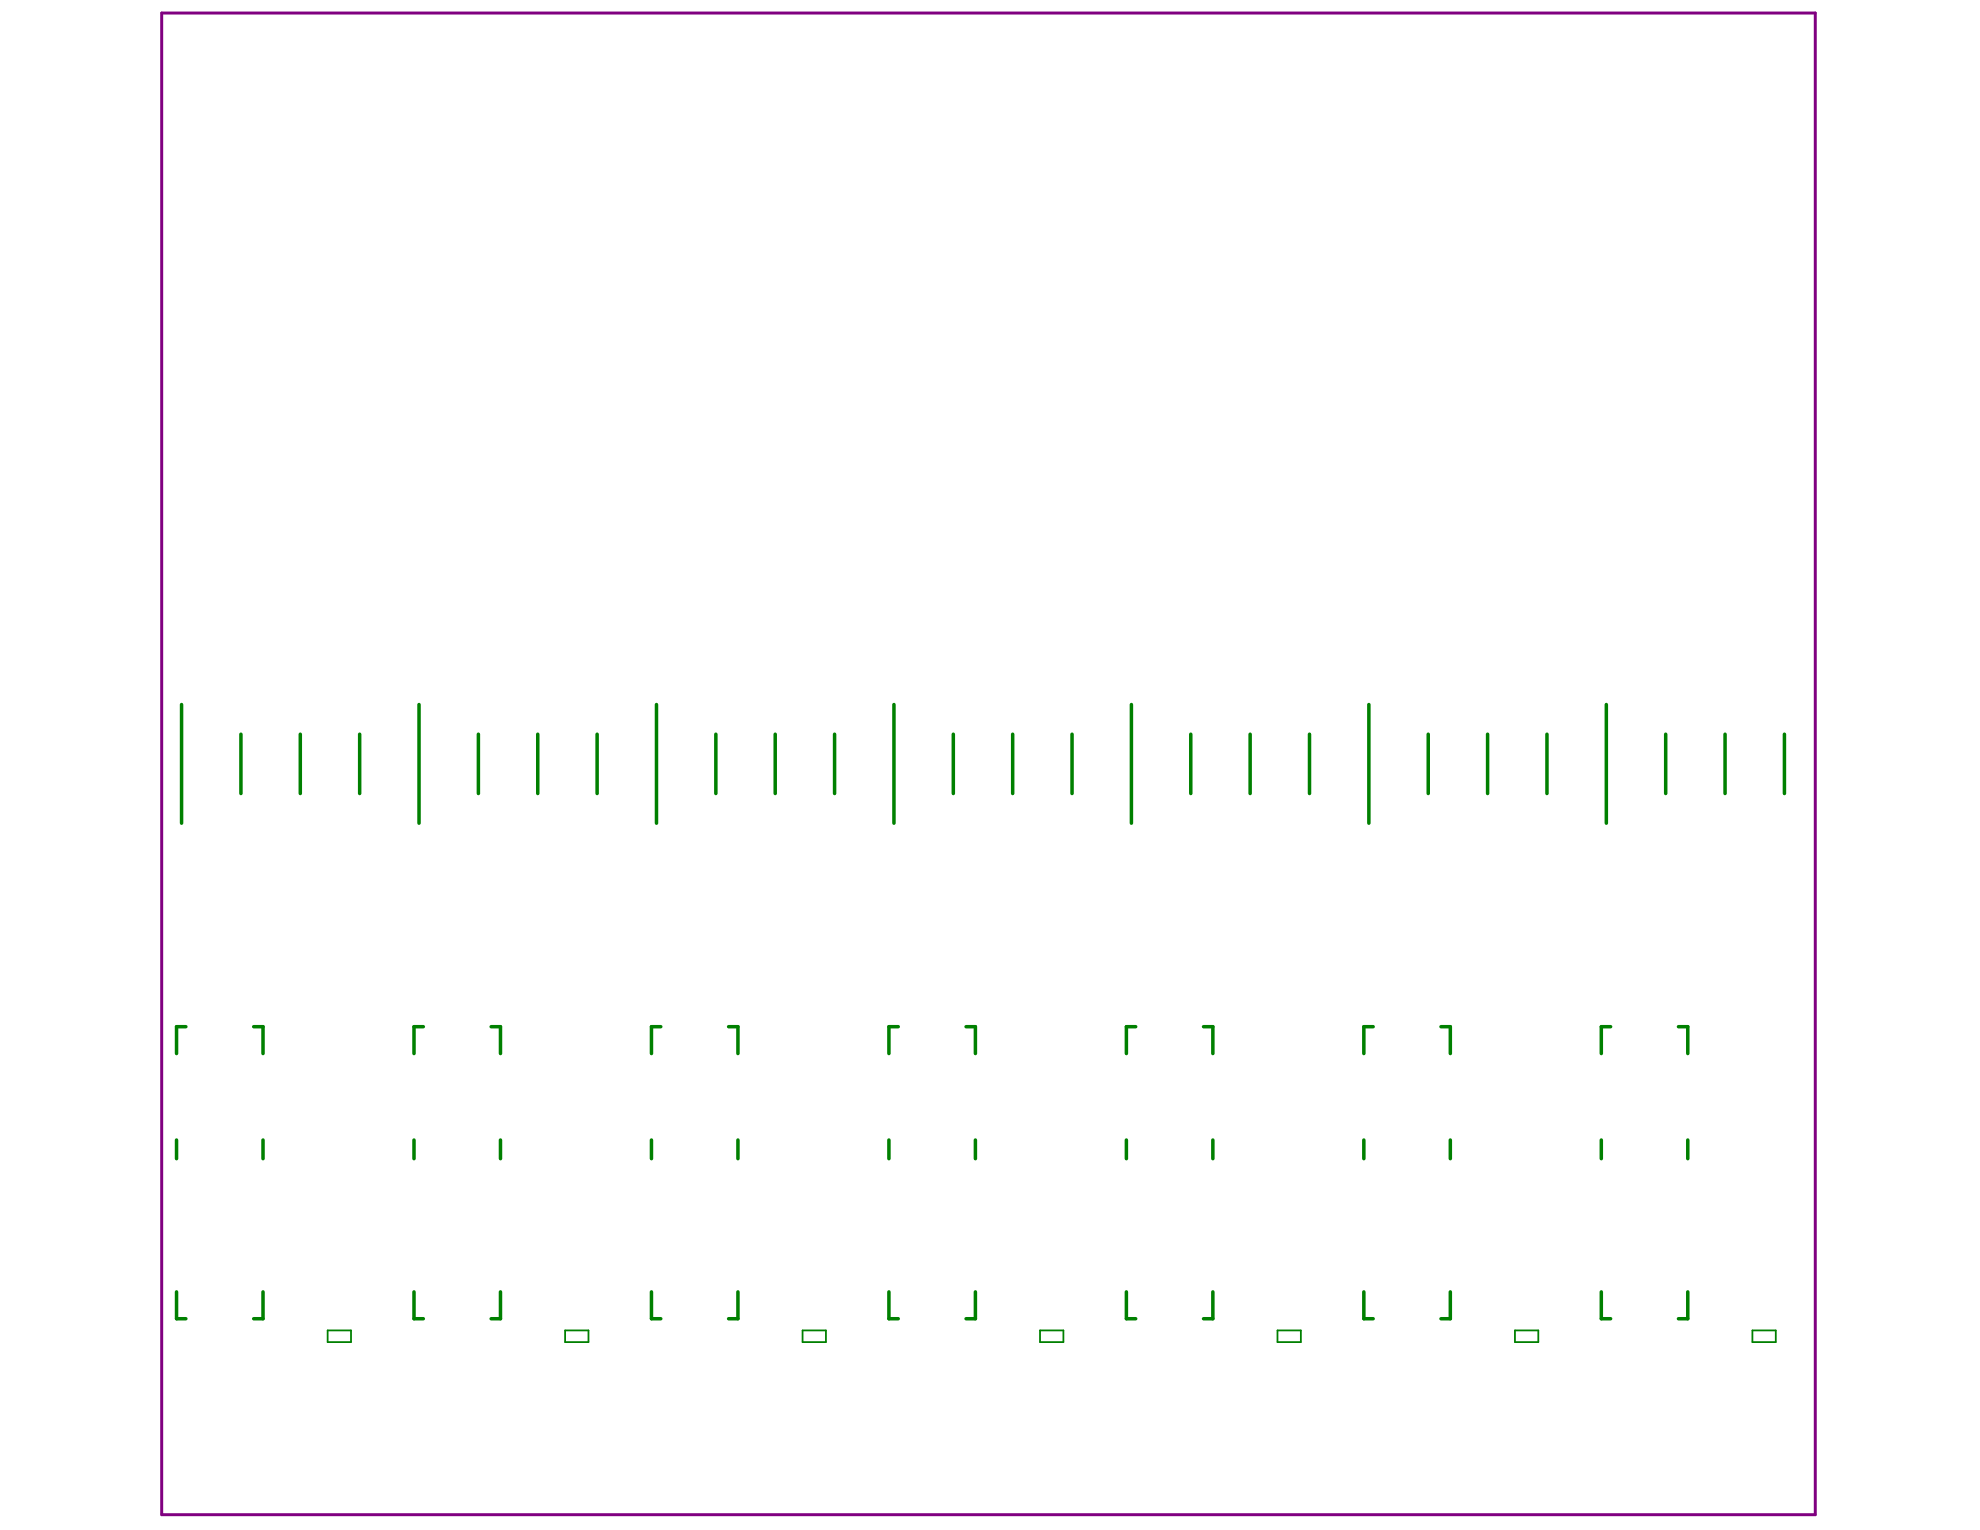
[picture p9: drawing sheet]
<svg xmlns="http://www.w3.org/2000/svg" width="279mm" height="216mm" viewBox="0 0 279 216" stroke-linecap="round" stroke-linejoin="round" font-family="sans-serif">
<path d="M22.8 1.8h233.4v211.9h-233.4z" fill="none" stroke="#800080" stroke-width=".42"/>
<g fill="none" stroke="#008000" stroke-width=".49">
<path d="M25.6 99.4v16.8M59.1 99.4v16.8M92.6 99.4v16.8M126.1 99.4v16.8M159.7 99.4v16.8M193.2 99.4v16.8M226.7 99.4v16.8M34 103.6v8.4M42.4 103.6v8.4M50.8 103.6v8.4M67.5 103.6v8.4M75.9 103.6v8.4"/>
<path d="M84.3 103.6v8.4M101 103.6v8.4M109.4 103.6v8.4M117.8 103.6v8.4M134.5 103.6v8.4M142.9 103.6v8.4M151.3 103.6v8.4M168 103.6v8.4M176.4 103.6v8.4M184.8 103.6v8.4M201.5 103.6v8.4M209.9 103.6v8.4"/>
<path d="M218.3 103.6v8.4M235 103.6v8.4M243.4 103.6v8.4M251.8 103.6v8.4M26.2 144.9h-1.3v3.8M35.8 144.9h1.3v3.8M59.7 144.9h-1.3v3.8M69.3 144.9h1.3v3.8M93.2 144.9h-1.3v3.8M102.8 144.9h1.3v3.8M126.8 144.9h-1.4v3.8M136.3 144.9h1.3v3.8"/>
<path d="M160.3 144.9h-1.4v3.8M169.8 144.9h1.3v3.8M193.8 144.9h-1.3v3.8M203.3 144.9h1.4v3.8M227.3 144.9h-1.3v3.8M236.8 144.9h1.4v3.8M24.9 160.9v2.6M37.1 160.9v2.6M58.4 160.9v2.6M70.6 160.9v2.6M91.9 160.9v2.6M104.1 160.9v2.6"/>
<path d="M125.4 160.9v2.6M137.6 160.9v2.6M158.9 160.9v2.6M171.1 160.9v2.6M192.5 160.9v2.6M204.7 160.9v2.6M226 160.9v2.6M238.2 160.9v2.6M24.9 182.3v3.8h1.3M37.1 182.3v3.8h-1.3M58.4 182.3v3.8h1.3M70.6 182.3v3.8h-1.3"/>
<path d="M91.9 182.3v3.8h1.3M104.1 182.3v3.8h-1.3M125.4 182.3v3.8h1.4M137.6 182.3v3.8h-1.3M158.9 182.3v3.8h1.4M171.1 182.3v3.8h-1.3M192.5 182.3v3.8h1.3M204.7 182.3v3.8h-1.4M226 182.3v3.8h1.3M238.2 182.3v3.8h-1.4"/>
</g>
<path d="M46.2 187.7h3.3v1.7h-3.3zM79.7 187.7h3.3v1.7h-3.3zM113.3 187.7h3.2v1.7h-3.2zM146.8 187.7h3.3v1.7h-3.3zM180.3 187.7h3.3v1.7h-3.3zM213.8 187.7h3.3v1.7h-3.3zM247.3 187.7h3.3v1.7h-3.3z" fill="none" stroke="#008000" stroke-width=".25"/>
</svg>
